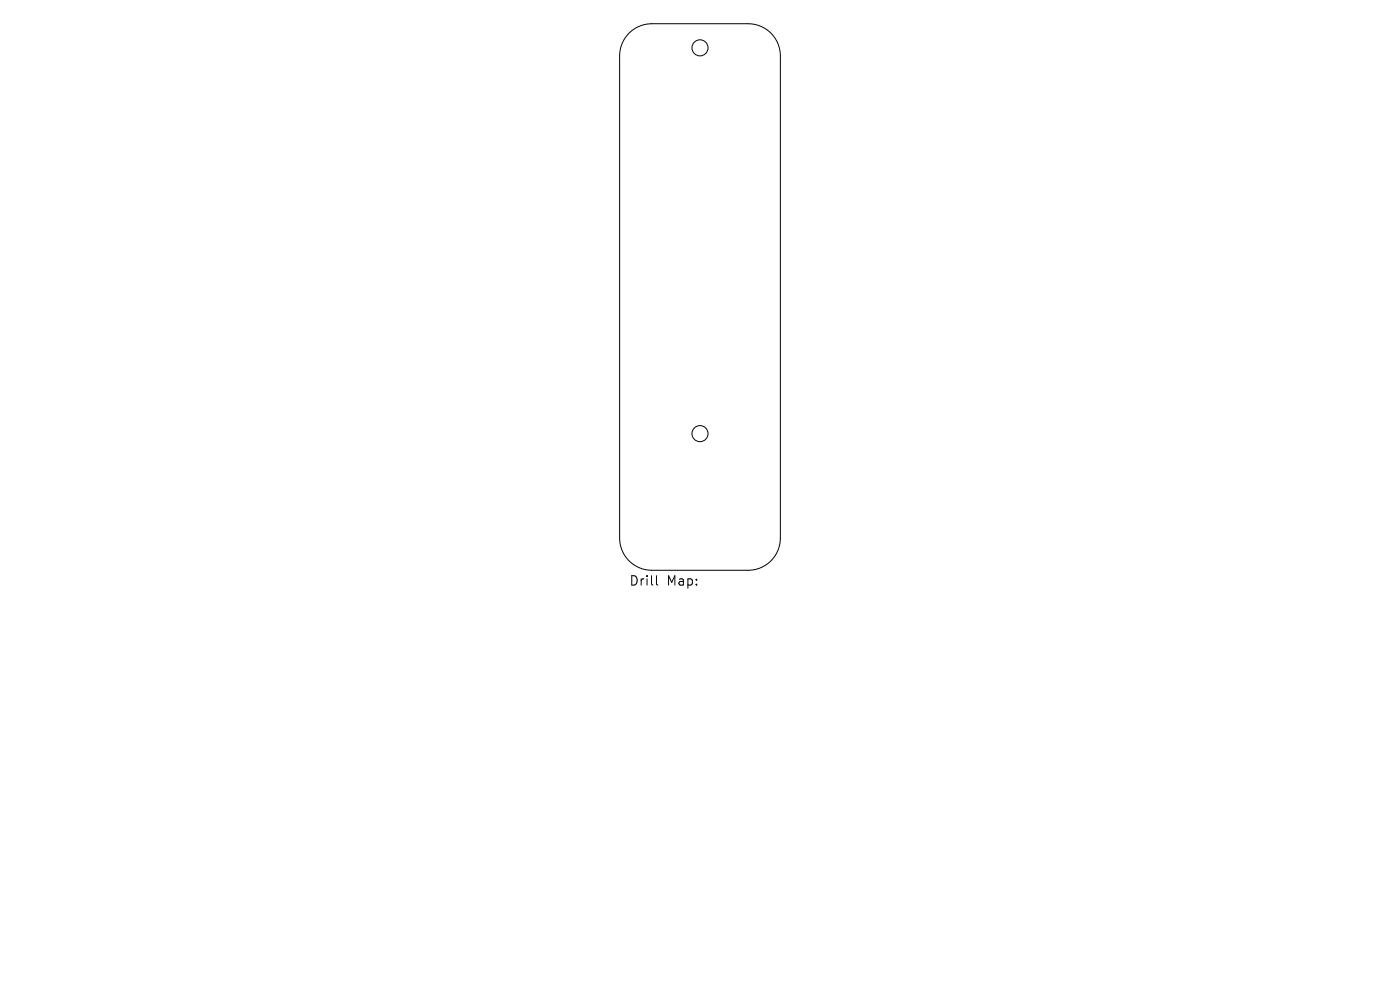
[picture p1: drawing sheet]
<svg xmlns="http://www.w3.org/2000/svg" width="297mm" height="210mm" viewBox="0 0 297 210" stroke-linecap="round" stroke-linejoin="round" font-family="sans-serif">
<defs><g id="words">
<g font-size="2.8">
<text x="133.4" y="124.5">Drill</text>
<text x="141.4" y="124.5">Map:</text>
</g>
</g></defs>
<g fill="none" stroke="#000" stroke-width=".21">
<path d="M133.6 6.9a6.8 6.8 0 0 1 4.7-1.9h20.4a6.8 6.8 0 0 1 6.9 6.9v102.3a6.8 6.8 0 0 1-6.9 6.8h-20.4a6.8 6.8 0 0 1-6.8-6.8v-102.3a6.8 6.8 0 0 1 2.1-5zM139.3 122.1v1.7l.3 .3"/>
<circle cx="148.5" cy="10.1" r="1.7"/>
<circle cx="148.5" cy="92" r="1.7"/>
</g>
<use href="#words"/>
</svg>
